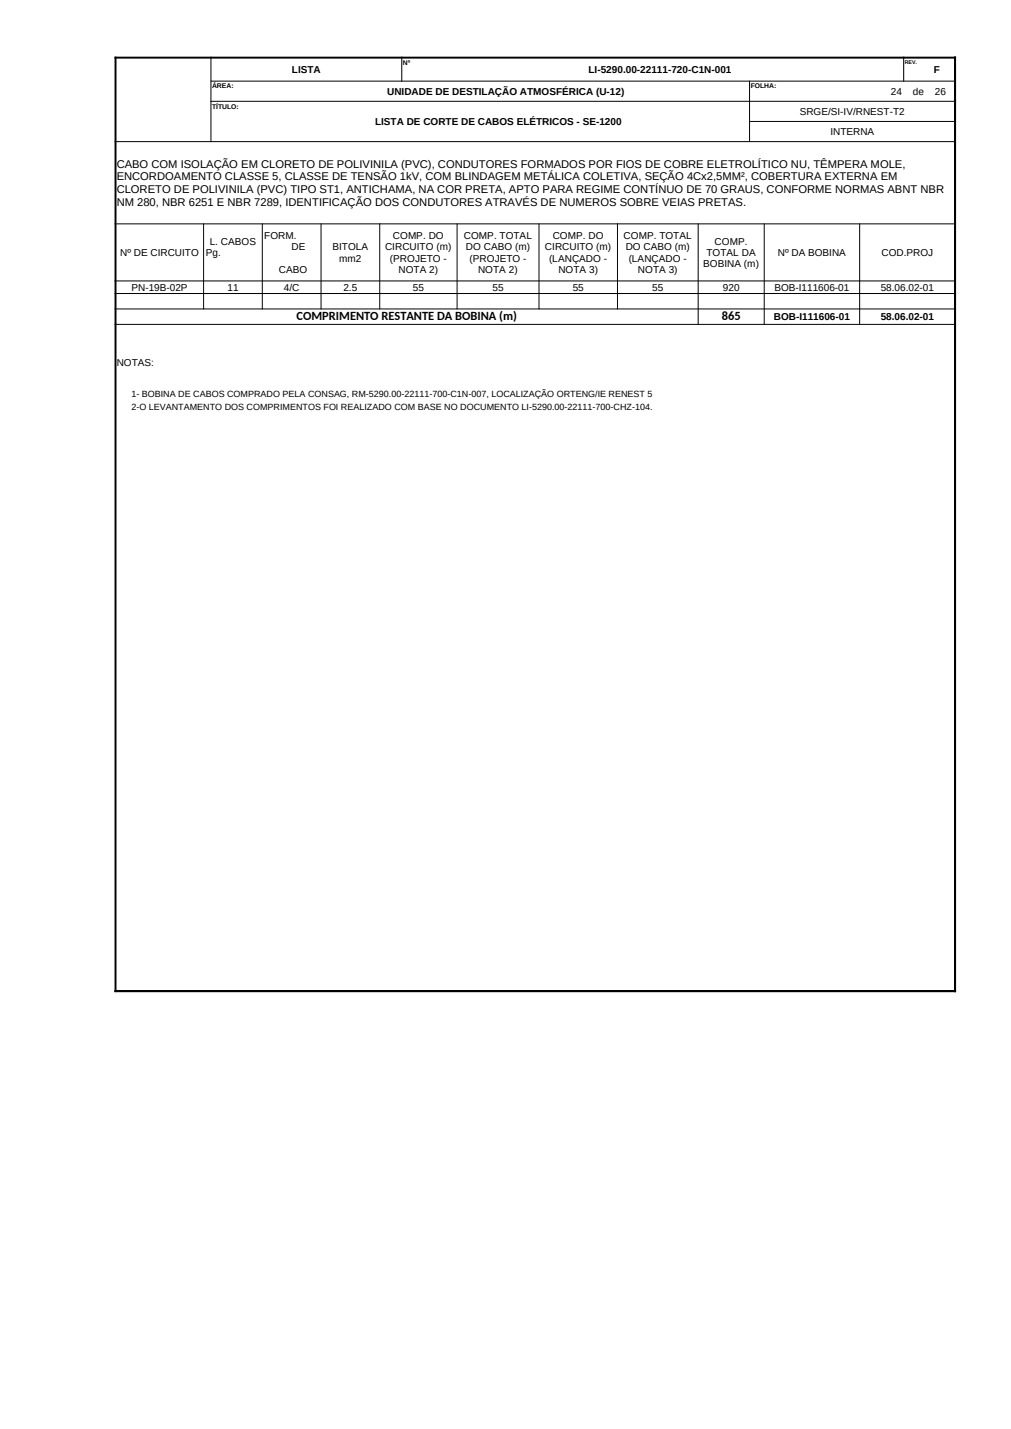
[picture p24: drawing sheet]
<svg xmlns="http://www.w3.org/2000/svg" width="210mm" height="297mm" viewBox="0 0 210 297" stroke-linecap="round" stroke-linejoin="round" font-family="sans-serif">
<defs><g id="words">
<g font-size="2.6">
<text x="61.6" y="66.5">COMPRIMENTO RESTANTE DA BOBINA (m)</text>
<text x="150" y="66.5">865</text>
</g>
<g font-size="2.3">
<text x="24.2" y="34.9">CABO COM ISOLAÇÃO EM CLORETO DE POLIVINILA (PVC), CONDUTORES FORMADOS POR FIOS DE COBRE ELETROLÍTICO NU, TÊMPERA MOLE,</text>
<text x="24.2" y="37.5">ENCORDOAMENTO CLASSE 5, CLASSE DE TENSÃO 1kV, COM BLINDAGEM METÁLICA COLETIVA, SEÇÃO 4Cx2,5MM², COBERTURA EXTERNA EM</text>
<text x="24.2" y="40.1">CLORETO DE POLIVINILA (PVC) TIPO ST1, ANTICHAMA, NA COR PRETA, APTO PARA REGIME CONTÍNUO DE 70 GRAUS, CONFORME NORMAS ABNT NBR</text>
<text x="24.2" y="42.7">NM 280, NBR 6251 E NBR 7289, IDENTIFICAÇÃO DOS CONDUTORES ATRAVÉS DE NUMEROS SOBRE VEIAS PRETAS.</text>
</g>
<g font-size="2.1">
<text x="60.6" y="15.1">LISTA</text>
<text x="122.3" y="15.1">LI-5290.00-22111-720-C1N-001</text>
<text x="193.9" y="15.1">F</text>
<text x="80.4" y="19.7">UNIDADE DE DESTILAÇÃO ATMOSFÉRICA (U-12)</text>
<text x="166.1" y="23.9">SRGE/SI-IV/RNEST-T2</text>
<text x="185.1" y="19.7">24</text>
<text x="189.6" y="19.7">de</text>
<text x="194.2" y="19.7">26</text>
<text x="77.9" y="26">LISTA DE CORTE DE CABOS ELÉTRICOS - SE-1200</text>
<text x="172.5" y="28.1">INTERNA</text>
<text x="25" y="53.2">Nº DE CIRCUITO</text>
<text x="42.7" y="53.2">Pg.</text>
<text x="43.6" y="50.9">L. CABOS</text>
<text x="54.9" y="49.7">FORM.</text>
<text x="60.6" y="52">DE</text>
<text x="69.1" y="52">BITOLA</text>
<text x="80" y="52">CIRCUITO (m)</text>
<text x="81.6" y="49.7">COMP. DO</text>
<text x="96.4" y="49.7">COMP. TOTAL</text>
<text x="96.8" y="52">DO CABO (m)</text>
<text x="113.2" y="52">CIRCUITO (m)</text>
<text x="114.8" y="49.7">COMP. DO</text>
<text x="129.5" y="49.7">COMP. TOTAL</text>
<text x="130" y="52">DO CABO (m)</text>
<text x="146.8" y="53.2">TOTAL DA</text>
<text x="148.5" y="50.9">COMP.</text>
<text x="161.6" y="53.2">Nº DA BOBINA</text>
<text x="183.1" y="53.2">COD.PROJ</text>
<text x="57.9" y="56.7">CABO</text>
<text x="70.5" y="54.4">mm2</text>
<text x="81" y="54.4">(PROJETO -</text>
<text x="82.8" y="56.7">NOTA 2)</text>
<text x="97.5" y="54.4">(PROJETO -</text>
<text x="99.3" y="56.7">NOTA 2)</text>
<text x="114.1" y="54.4">(LANÇADO -</text>
<text x="116" y="56.7">NOTA 3)</text>
<text x="130.6" y="54.4">(LANÇADO -</text>
<text x="132.5" y="56.7">NOTA 3)</text>
<text x="146.1" y="55.5">BOBINA (m)</text>
<text x="27.3" y="60.4">PN-19B-02P</text>
<text x="47.2" y="60.4">11</text>
<text x="59" y="60.4">4/C</text>
<text x="71.3" y="60.4">2.5</text>
<text x="85.8" y="60.4">55</text>
<text x="102.3" y="60.4">55</text>
<text x="119" y="60.4">55</text>
<text x="135.5" y="60.4">55</text>
<text x="150.2" y="60.4">920</text>
<text x="160.9" y="60.4">BOB-I111606-01</text>
<text x="182.9" y="60.4">58.06.02-01</text>
<text x="160.7" y="66.5">BOB-I111606-01</text>
<text x="182.9" y="66.5">58.06.02-01</text>
<text x="24.2" y="76">NOTAS:</text>
</g>
<g font-size="1.9">
<text x="27.3" y="82.5">1- BOBINA DE CABOS COMPRADO PELA CONSAG, RM-5290.00-22111-700-C1N-007, LOCALIZAÇÃO ORTENG/IE RENEST 5</text>
<text x="27.3" y="85.3">2-O LEVANTAMENTO DOS COMPRIMENTOS FOI REALIZADO COM BASE NO DOCUMENTO LI-5290.00-22111-700-CHZ-104.</text>
</g>
<g font-size="1.4">
<text x="83.7" y="13.5">Nº</text>
<text x="44.1" y="18.4">ÁREA:</text>
<text x="44.1" y="22.6">TÍTULO:</text>
<text x="155.9" y="18.4">FOLHA:</text>
</g>
<text font-size="1.1" x="188" y="13.2">REV.</text>
</g></defs>
<path d="M23.8 12h174.8M24 11.8v194.4M198.4 11.8v194.4M23.8 206h174.8" fill="none" stroke="#000" stroke-width=".41"/>
<g fill="none" stroke="#000" stroke-width=".21">
<path d="M43.7 16.9h154.9M43.8 11.8v17.7M83.5 11.8v5.1M155.7 16.8v12.7M187.7 11.8v5.1M23.8 29.4h174.8M43.7 21.1h154.9M155.6 25.2h43M23.8 46.5h174.8M23.8 58.4h174.8M42.3 46.4v17.9M54.5 46.4v17.9"/>
<path d="M66.7 46.4v17.9M78.9 46.4v17.9M94.9 46.4v17.9M112 46.4v17.9M128.3 46.4v17.9M145 46.4v21.1M158.7 46.4v21.1M178.6 46.4v21.1M23.8 61h174.8M23.8 64.2h174.8M23.8 67.4h174.8"/>
</g>
<use href="#words"/>
</svg>
